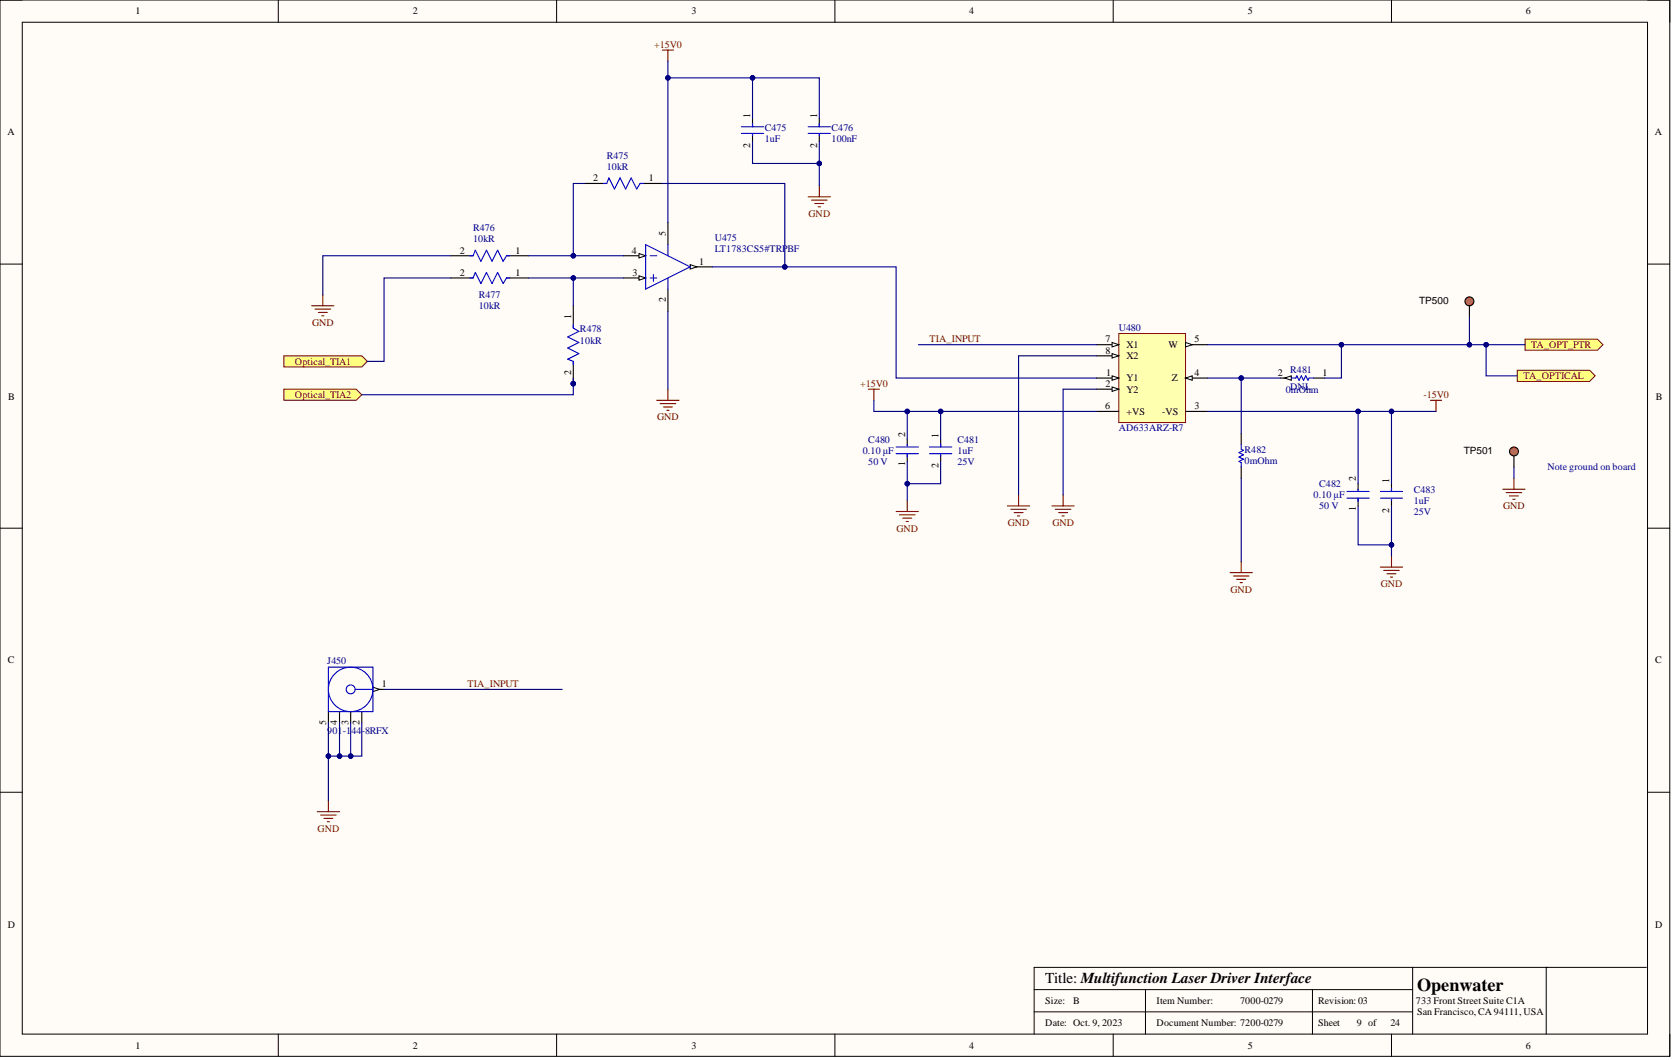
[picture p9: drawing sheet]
<svg xmlns="http://www.w3.org/2000/svg" width="381mm" height="241mm" viewBox="0 0 381 241" stroke-linecap="round" stroke-linejoin="round" font-family="sans-serif">
<defs><g id="words">
<text font-size="4.1" x="322.7" y="225.6">Openwater</text>
<text font-size="3.5" x="238" y="223.8">Title: Multifunction Laser Driver Interface</text>
<g font-size="2.3">
<text x="30.8" y="3.3">1</text>
<text x="94.1" y="3.3">2</text>
<text x="157.5" y="3.3">3</text>
<text x="220.7" y="3.3">4</text>
<text x="284.2" y="3.3">5</text>
<text x="347.5" y="3.3">6</text>
<text x="170.9" y="26.8" transform="rotate(-90 170.9 26.8)">1</text>
<text x="186.1" y="26.8" transform="rotate(-90 186.1 26.8)">1</text>
<text x="1.7" y="30.8">A</text>
<text x="170.9" y="33.7" transform="rotate(-90 170.9 33.7)">2</text>
<text x="186.1" y="33.7" transform="rotate(-90 186.1 33.7)">2</text>
<text x="376.9" y="30.8">A</text>
<text x="135.1" y="41.3">2</text>
<text x="147.8" y="41.3">1</text>
<text x="151.6" y="53.7" transform="rotate(-90 151.6 53.7)">5</text>
<text x="104.7" y="57.7">2</text>
<text x="117.4" y="57.7">1</text>
<text x="143.9" y="57.7">4</text>
<text x="104.7" y="62.8">2</text>
<text x="117.4" y="62.8">1</text>
<text x="144.1" y="62.8">3</text>
<text x="159.2" y="60.2">1</text>
<text x="151.6" y="68.9" transform="rotate(-90 151.6 68.9)">2</text>
<text x="323.2" y="69.1">TP500</text>
<text x="130.1" y="72.6" transform="rotate(-90 130.1 72.6)">1</text>
<text x="251.7" y="78">7</text>
<text x="272" y="78">5</text>
<text x="251.7" y="80.5">8</text>
<text x="256.6" y="79.2">X1</text>
<text x="256.6" y="81.8">X2</text>
<text x="266.1" y="79.2">W</text>
<text x="130.1" y="85.3" transform="rotate(-90 130.1 85.3)">2</text>
<text x="251.7" y="88.1">2</text>
<text x="251.9" y="85.6">1</text>
<text x="256.6" y="86.8">Y1</text>
<text x="256.6" y="89.4">Y2</text>
<text x="266.9" y="86.8">Z</text>
<text x="272" y="85.6">4</text>
<text x="291" y="85.6">2</text>
<text x="301.2" y="85.6">1</text>
<text x="1.9" y="91">B</text>
<text x="251.7" y="93.1">6</text>
<text x="256.6" y="94.4">+VS</text>
<text x="264.7" y="94.4">-VS</text>
<text x="272" y="93.1">3</text>
<text x="377.1" y="91">B</text>
<text x="206.1" y="99.5" transform="rotate(-90 206.1 99.5)">2</text>
<text x="213.7" y="99.7" transform="rotate(-90 213.7 99.7)">1</text>
<text x="206.1" y="106.1" transform="rotate(-90 206.1 106.1)">1</text>
<text x="213.7" y="106.6" transform="rotate(-90 213.7 106.6)">2</text>
<text x="333.4" y="103.3">TP501</text>
<text x="308.8" y="109.6" transform="rotate(-90 308.8 109.6)">2</text>
<text x="316.4" y="109.9" transform="rotate(-90 316.4 109.9)">1</text>
<text x="308.8" y="116.3" transform="rotate(-90 308.8 116.3)">1</text>
<text x="316.4" y="116.7" transform="rotate(-90 316.4 116.7)">2</text>
<text x="1.8" y="151">C</text>
<text x="377" y="151">C</text>
<text x="87" y="156.4">1</text>
<text x="74.3" y="165" transform="rotate(-90 74.3 165)">5</text>
<text x="76.8" y="165.1" transform="rotate(-90 76.8 165.1)">4</text>
<text x="79.3" y="165" transform="rotate(-90 79.3 165)">3</text>
<text x="81.9" y="165" transform="rotate(-90 81.9 165)">2</text>
<text x="1.8" y="211.2">D</text>
<text x="377" y="211.2">D</text>
<text x="238" y="228.6">Size:</text>
<text x="238" y="233.6">Date: Oct. 9, 2023</text>
<text x="244.4" y="228.6">B</text>
<text x="263.4" y="228.6">Item Number:</text>
<text x="263.4" y="233.6">Document Number: 7200-0279</text>
<text x="282.4" y="228.6">7000-0279</text>
<text x="300.2" y="228.6">Revision:03</text>
<text x="300.2" y="233.6">Sheet</text>
<text x="309" y="233.6">9 of</text>
<text x="316.6" y="233.6">24</text>
<text x="322.5" y="228.6">733 Front Street Suite C1A</text>
<text x="322.7" y="231.1">San Francisco, CA 94111, USA</text>
<text x="30.8" y="238.7">1</text>
<text x="94.1" y="238.7">2</text>
<text x="157.5" y="238.7">3</text>
<text x="220.7" y="238.7">4</text>
<text x="284.2" y="238.7">5</text>
<text x="347.5" y="238.7">6</text>
</g>
<g font-size="2.3" fill="#800000">
<text x="149" y="10.9">+15V0</text>
<text x="184.1" y="49.4">GND</text>
<text x="71.1" y="74.2">GND</text>
<text x="211.7" y="78">TIA_INPUT</text>
<text x="67.2" y="83">Optical_TIA1</text>
<text x="348.7" y="79.2">TA_OPT_PTR</text>
<text x="195.9" y="88.1">+15V0</text>
<text x="347" y="86.3">TA_OPTICAL</text>
<text x="67.2" y="90.6">Optical_TIA2</text>
<text x="149.7" y="95.7">GND</text>
<text x="324.2" y="90.6">-15V0</text>
<text x="229.5" y="119.7">GND</text>
<text x="239.7" y="119.7">GND</text>
<text x="342.3" y="115.9">GND</text>
<text x="204.2" y="121">GND</text>
<text x="280.2" y="134.9">GND</text>
<text x="314.4" y="133.6">GND</text>
<text x="106.5" y="156.4">TIA_INPUT</text>
<text x="72.3" y="189.3">GND</text>
</g>
<g font-size="2.3" fill="#000080">
<text x="174.2" y="29.9">C475</text>
<text x="189.4" y="29.9">C476</text>
<text x="174.2" y="32.4">1uF</text>
<text x="189.4" y="32.4">100nF</text>
<text x="138.2" y="38.7">10kR</text>
<text x="138.2" y="36.2">R475</text>
<text x="107.7" y="52.7">R476</text>
<text x="107.7" y="55.2">10kR</text>
<text x="162.8" y="54.9">U475</text>
<text x="162.8" y="57.5">LT1783CS5#TRP</text>
<text x="179.3" y="57.5">BF</text>
<text x="109" y="70.4">10kR</text>
<text x="109" y="67.8">R477</text>
<text x="132.1" y="75.7">R478</text>
<text x="254.8" y="75.4">U480</text>
<text x="132.1" y="78.2">10kR</text>
<text x="292.8" y="89.4">0DNL</text>
<text x="293.8" y="84.8">R481</text>
<text x="294" y="89.4">mOhm</text>
<text x="197.7" y="100.7">C480</text>
<text x="218" y="100.7">C481</text>
<text x="254.8" y="98.2">AD633ARZ-R7</text>
<text x="196.5" y="103.3">0.10 μF</text>
<text x="197.7" y="105.8">50 V</text>
<text x="218" y="105.8">25V</text>
<text x="218" y="103.3">1uF</text>
<text x="283.4" y="105.6">0mOhm</text>
<text x="283.4" y="103">R482</text>
<text x="352.4" y="107.1">Note ground on board</text>
<text x="299.1" y="113.4">0.10 μF</text>
<text x="300.4" y="110.9">C482</text>
<text x="322" y="112.1">C483</text>
<text x="300.4" y="115.9">50 V</text>
<text x="322" y="117.2">25V</text>
<text x="322" y="114.7">1uF</text>
<text x="74.5" y="151.1">J450</text>
<text x="74.5" y="167.1">901-1</text>
<text x="80" y="167.1">44-8RFX</text>
</g>
</g></defs>
<path d="M0 0h380.3v240.5h-380.3z" fill-rule="evenodd" fill="#fffcf8"/>
<path d="M0 0h380.3v240.5h-380.3z" fill="none" stroke="#000" stroke-width=".23"/>
<path d="M5.1 5.1h370.1v230.3h-370.1z" fill-rule="evenodd" fill="#fffcf8"/>
<g fill="none" stroke="#000" stroke-width=".23">
<path d="M0 0h5.1M5.1 5.1h370.1v230.3h-370.1zM63.4 0v5.1M126.8 0v5.1M190.1 0v5.1M253.5 0v5.1M316.9 0v5.1M375.2 0h5.1v5.1M0 60.1h5.1M375.2 60.1h5.1M0 120.2h5.1M375.2 120.2h5.1"/>
<path d="M0 180.3h5.1M375.2 180.3h5.1M63.4 235.4v5.1M126.8 235.4v5.1M190.1 235.4v5.1M235.5 225.3h86.2M235.5 230.3h86.2M253.5 235.4v5.1M260.9 225.3v10.1M298.9 225.3v10.1M316.9 235.4v5.1M321.7 220.2v15.2"/>
<path d="M352.1 220.2v15.2M374.9 220.2h-139.4v15.2M380.3 235.4v5.1"/>
</g>
<path d="M184.1 44.8h5M184.8 45.6h3.6M185.6 46.3h2M186.3 47.1h.5M186.6 42.3v2.5" fill="none" stroke="#800000" stroke-width=".25"/>
<path d="M171.4 27.1v1.8M171.4 30.6v1.5M186.6 27.1v1.8M186.6 30.6v1.5" fill="none" stroke="#000" stroke-width=".25"/>
<path d="M168.8 28.9h5.1M168.8 30.4h5.1M171.4 28.1v.8M171.4 30.6v.3M184.1 28.9h5M184.1 30.4h5M186.6 28.1v.8M186.6 30.6v.3" fill="none" stroke="#00f" stroke-width=".25"/>
<path d="M345.5 84.3h16.5l1.3 1.3-1.3 1.2h-16.5z" fill-rule="evenodd" fill="#ffff80"/>
<path d="M345.5 84.3h16.5l1.3 1.3-1.3 1.2h-16.5z" fill="none" stroke="#800000" stroke-width=".23"/>
<path d="M347.3 77.2h16.5l1.3 1.3-1.3 1.2h-16.5z" fill-rule="evenodd" fill="#ffff80"/>
<path d="M347.3 77.2h16.5l1.3 1.3-1.3 1.2h-16.5z" fill="none" stroke="#800000" stroke-width=".23"/>
<circle cx="344.8" cy="102.8" r="1.01" fill="#fd8300"/>
<g fill="none" stroke="#000" stroke-width=".25">
<path d="M344.8 103.8v2.5"/>
<circle cx="344.8" cy="102.8" r="1.02"/>
</g>
<path d="M342.2 111.4h5.1M343 112.1h3.6M343.8 112.9h2M344.5 113.7h.5M344.8 108.8v2.6" fill="none" stroke="#800000" stroke-width=".25"/>
<circle cx="334.6" cy="68.6" r="1.01" fill="#fd8300"/>
<g fill="none" stroke="#000" stroke-width=".25">
<path d="M334.6 69.6v2.5"/>
<circle cx="334.6" cy="68.6" r="1.01"/>
</g>
<path d="M314.4 129.1h5M315.1 129.9h3.6M315.9 130.6h2M316.6 131.4h.5M316.9 126.6v2.5" fill="none" stroke="#800000" stroke-width=".25"/>
<path d="M254.8 75.9h15.2v20.3h-15.2z" fill-rule="evenodd" fill="#ffffb0"/>
<path d="M254.8 75.9h15.2v20.3h-15.2z" fill="none" stroke="#800000" stroke-width=".23"/>
<path d="M249.7 86.1h5.1" fill="none" stroke="#000" stroke-width=".25"/>
<path d="M253.3 85.6l1.5 .5-1.5 .5z" fill="#f8fcff"/>
<path d="M253.3 85.6l1.5 .5-1.5 .5z" fill="none" stroke="#000" stroke-width=".23"/>
<path d="M249.7 88.6h5.1" fill="none" stroke="#000" stroke-width=".25"/>
<path d="M253.3 88.1l1.5 .5-1.5 .5z" fill="#f8fcff"/>
<path d="M253.3 88.1l1.5 .5-1.5 .5z" fill="none" stroke="#000" stroke-width=".23"/>
<path d="M270 93.7h5.1M270 86.1h5.1" fill="none" stroke="#000" stroke-width=".25"/>
<path d="M270 86.1l1.5-.5v1z" fill="#f8fcff"/>
<path d="M270 86.1l1.5-.5v1z" fill="none" stroke="#000" stroke-width=".23"/>
<path d="M270 78.5h5.1" fill="none" stroke="#000" stroke-width=".25"/>
<path d="M270 78l1.5 .5-1.5 .5z" fill="#f8fcff"/>
<path d="M270 78l1.5 .5-1.5 .5z" fill="none" stroke="#000" stroke-width=".23"/>
<path d="M249.7 78.5h5.1M249.7 93.7h5.1" fill="none" stroke="#000" stroke-width=".25"/>
<path d="M253.3 78l1.5 .5-1.5 .5z" fill="#f8fcff"/>
<path d="M253.3 78l1.5 .5-1.5 .5z" fill="none" stroke="#000" stroke-width=".23"/>
<path d="M249.7 81h5.1" fill="none" stroke="#000" stroke-width=".25"/>
<path d="M253.3 80.5l1.5 .5-1.5 .5z" fill="#f8fcff"/>
<path d="M253.3 80.5l1.5 .5-1.5 .5z" fill="none" stroke="#000" stroke-width=".23"/>
<g fill="none" stroke="#800000" stroke-width=".25">
<path d="M197.7 88.6h2.6M199 88.6v2.5M325.8 91.1h2.5M327 91.1v2.6M204.1 116.4h5M204.8 117.2h3.6M205.6 118h2M206.4 118.7h.5M206.6 113.9v2.5M229.4 115.2h5.1M230.2 115.9h3.5M230.9 116.7h2.1"/>
<path d="M231.7 117.4h.5M232 112.6v2.6M239.6 115.2h5M240.3 115.9h3.6M241.1 116.7h2M241.9 117.4h.5M242.1 112.6v2.6M280.1 130.4h5.1M280.9 131.1h3.5M281.7 131.9h2M282.4 132.6h.5M282.7 127.8v2.6"/>
</g>
<path d="M157.2 60.8h5M206.6 100v1.5M214.2 100v1.8M206.6 103.3v1.7M214.2 103.5v1.5M309.3 110.1v1.5M309.3 113.4v1.8M316.9 110.1v1.8M316.9 113.7v1.5" fill="none" stroke="#000" stroke-width=".25"/>
<g fill="none" stroke="#00f" stroke-width=".25">
<path d="M204.1 103.3h5M204.1 101.8h5M206.6 101.2v.3M206.6 103.3v.7M211.7 103.3h5.1M211.7 101.8h5.1M214.2 101v.8M214.2 103.5v.3M306.8 113.4h5M306.8 111.9h5M309.3 111.4v.2M309.3 113.4v.8"/>
<path d="M314.4 113.4h5M314.4 111.9h5M316.9 111.1v.8M316.9 113.7v.2"/>
</g>
<path d="M157.2 60.2l1.5 .6-1.5 .5z" fill="#f8fcff"/>
<path d="M157.2 60.2l1.5 .6-1.5 .5z" fill="none" stroke="#000" stroke-width=".23"/>
<path d="M142 63.3h5M152.1 65.8v5.1" fill="none" stroke="#000" stroke-width=".25"/>
<path d="M145.5 62.8l1.5 .5-1.5 .5z" fill="#f8fcff"/>
<path d="M145.5 62.8l1.5 .5-1.5 .5z" fill="none" stroke="#000" stroke-width=".23"/>
<path d="M142 58.2h5" fill="none" stroke="#000" stroke-width=".25"/>
<path d="M145.5 57.7l1.5 .5-1.5 .5z" fill="#f8fcff"/>
<path d="M145.5 57.7l1.5 .5-1.5 .5z" fill="none" stroke="#000" stroke-width=".23"/>
<path d="M152.1 50.6v5.1M291.5 86.1h2.6" fill="none" stroke="#000" stroke-width=".25"/>
<path d="M147 55.7l10.2 5.1-10.2 5zM148.1 58.2h1.5M152.1 55.7v2.5M148.1 63.3h1.5M148.8 62.5v1.5M152.1 63.3v2.5" fill="none" stroke="#00f" stroke-width=".25"/>
<path d="M292.6 86.1l1.5-.5v1z" fill="#f8fcff"/>
<path d="M292.6 86.1l1.5-.5v1z" fill="none" stroke="#000" stroke-width=".23"/>
<path d="M282.7 98.7v2.5M299.1 86.1h2.6M282.7 106.3v2.5" fill="none" stroke="#000" stroke-width=".25"/>
<path d="M294.1 86.1h1l.2-.5 .5 1 .6-1 .5 1 .5-1 .5 1 .2-.5h1M282.7 101.2v1.1l.5 .2-1 .5 1 .5-1 .5 1 .5-1 .5 .5 .3v1" fill="none" stroke="#00f" stroke-width=".25"/>
<path d="M149.6 91.1h5M150.3 91.9h3.6M151.1 92.6h2M151.9 93.4h.5M152.1 88.6v2.5" fill="none" stroke="#800000" stroke-width=".25"/>
<path d="M64.6 81h17.8l1.3 1.3-1.3 1.2h-17.8z" fill-rule="evenodd" fill="#ffff80"/>
<path d="M64.6 81h17.8l1.3 1.3-1.3 1.2h-17.8z" fill="none" stroke="#800000" stroke-width=".23"/>
<path d="M64.6 88.6h16.5l1.3 1.3-1.3 1.2h-16.5z" fill-rule="evenodd" fill="#ffff80"/>
<path d="M64.6 88.6h16.5l1.3 1.3-1.3 1.2h-16.5z" fill="none" stroke="#800000" stroke-width=".23"/>
<path d="M150.8 11.4h2.6M152.1 11.4v2.5M71 69.6h5.1M71.7 70.4h3.6M72.5 71.1h2M73.3 71.9h.5M73.5 67.1v2.5" fill="none" stroke="#800000" stroke-width=".25"/>
<path d="M84.9 156.9h2.6M74.8 162v2.5" fill="none" stroke="#000" stroke-width=".25"/>
<g fill="none" stroke="#00f" stroke-width=".25">
<circle cx="79.9" cy="156.9" r="5.1"/>
<circle cx="79.9" cy="156.9" r="1.01"/>
</g>
<path d="M84.9 156.4l1.5 .5-1.5 .5z" fill="#f8fcff"/>
<path d="M84.9 156.4l1.5 .5-1.5 .5z" fill="none" stroke="#000" stroke-width=".23"/>
<path d="M102.7 58.2h5M115.3 58.2h5.1M133.1 41.8h5.1M145.8 41.8h5M102.7 63.3h5M115.3 63.3h5.1M77.3 162v2.5M79.9 162v2.5M82.4 162v2.5" fill="none" stroke="#000" stroke-width=".25"/>
<path d="M107 58.2h.7l.5-1.2 1.3 2.5 1.3-2.5 1.3 2.5 1.2-2.5 1.3 2.5 .7-1.3h.8M137.4 41.8h.8l.5-1.3 1.2 2.5 1.3-2.5 1.3 2.5 1.2-2.5 1.3 2.5 .8-1.2h.7M107 63.3h.7l.5-1.3 1.3 2.5 1.3-2.5 1.3 2.5 1.2-2.5 1.3 2.5 .7-1.2h.8M74.8 151.9h10.1v10.1h-10.1zM80.9 156.9h4" fill="none" stroke="#00f" stroke-width=".25"/>
<path d="M72.3 184.8h5M73 185.5h3.6M73.8 186.3h2M74.5 187.1h.5M74.8 182.2v2.6" fill="none" stroke="#800000" stroke-width=".25"/>
<circle cx="130.6" cy="87.3" r=".51" fill="#000080"/>
<circle cx="130.6" cy="87.3" r=".51" fill="none" stroke="#000080" stroke-width=".23"/>
<path d="M130.6 69.6v5.1M130.6 82.3v5" fill="none" stroke="#000" stroke-width=".25"/>
<circle cx="130.6" cy="87.3" r=".51" fill="#000080"/>
<circle cx="130.6" cy="87.3" r=".51" fill="none" stroke="#000080" stroke-width=".23"/>
<path d="M130.6 73.9v.8l1.2 .7-2.5 1.3 2.5 1.3-2.5 1.2 2.5 1.3-2.5 1.3 1.3 .5v.7" fill="none" stroke="#00f" stroke-width=".25"/>
<path d="M171.4 32.1v5.1h15.2" fill="none" stroke="#000080" stroke-width=".25"/>
<circle cx="186.6" cy="37.2" r=".51" fill="#000080"/>
<circle cx="186.6" cy="37.2" r=".51" fill="none" stroke="#000080" stroke-width=".23"/>
<path d="M209.1 78.5h40.6M199 91.1v2.6h7.6M344.8 106.3v2.5" fill="none" stroke="#000080" stroke-width=".25"/>
<circle cx="206.6" cy="93.7" r=".51" fill="#000080"/>
<circle cx="206.6" cy="93.7" r=".51" fill="none" stroke="#000080" stroke-width=".23"/>
<path d="M249.7 93.7h-35.5v6.3" fill="none" stroke="#000080" stroke-width=".25"/>
<circle cx="214.2" cy="93.7" r=".51" fill="#000080"/>
<circle cx="214.2" cy="93.7" r=".51" fill="none" stroke="#000080" stroke-width=".23"/>
<path d="M214.2 105v5.1h-7.6" fill="none" stroke="#000080" stroke-width=".25"/>
<circle cx="206.6" cy="110.1" r=".51" fill="#000080"/>
<circle cx="206.6" cy="110.1" r=".51" fill="none" stroke="#000080" stroke-width=".23"/>
<path d="M316.9 93.7v16.4" fill="none" stroke="#000080" stroke-width=".25"/>
<circle cx="316.9" cy="93.7" r=".51" fill="#000080"/>
<circle cx="316.9" cy="93.7" r=".51" fill="none" stroke="#000080" stroke-width=".23"/>
<path d="M316.9 115.2v8.8" fill="none" stroke="#000080" stroke-width=".25"/>
<circle cx="316.9" cy="124" r=".51" fill="#000080"/>
<circle cx="316.9" cy="124" r=".51" fill="none" stroke="#000080" stroke-width=".23"/>
<path d="M214.2 93.7h-7.6v6.3" fill="none" stroke="#000080" stroke-width=".25"/>
<circle cx="214.2" cy="93.7" r=".51" fill="#000080"/>
<circle cx="214.2" cy="93.7" r=".51" fill="none" stroke="#000080" stroke-width=".23"/>
<circle cx="206.6" cy="93.7" r=".51" fill="#000080"/>
<circle cx="206.6" cy="93.7" r=".51" fill="none" stroke="#000080" stroke-width=".23"/>
<path d="M309.3 115.2v8.8h7.6v2.6" fill="none" stroke="#000080" stroke-width=".25"/>
<circle cx="316.9" cy="124" r=".51" fill="#000080"/>
<circle cx="316.9" cy="124" r=".51" fill="none" stroke="#000080" stroke-width=".23"/>
<path d="M171.4 27.1v-9.4h15.2v9.4" fill="none" stroke="#000080" stroke-width=".25"/>
<circle cx="171.4" cy="17.7" r=".51" fill="#000080"/>
<circle cx="171.4" cy="17.7" r=".51" fill="none" stroke="#000080" stroke-width=".23"/>
<path d="M206.6 105v8.9" fill="none" stroke="#000080" stroke-width=".25"/>
<circle cx="206.6" cy="110.1" r=".51" fill="#000080"/>
<circle cx="206.6" cy="110.1" r=".51" fill="none" stroke="#000080" stroke-width=".23"/>
<path d="M334.6 72.1v6.4" fill="none" stroke="#000080" stroke-width=".25"/>
<circle cx="334.6" cy="78.5" r=".51" fill="#000080"/>
<circle cx="334.6" cy="78.5" r=".51" fill="none" stroke="#000080" stroke-width=".23"/>
<path d="M338.4 78.5v7.1h7.1" fill="none" stroke="#000080" stroke-width=".25"/>
<circle cx="338.4" cy="78.5" r=".51" fill="#000080"/>
<circle cx="338.4" cy="78.5" r=".51" fill="none" stroke="#000080" stroke-width=".23"/>
<path d="M309.3 93.7h17.7" fill="none" stroke="#000080" stroke-width=".25"/>
<circle cx="309.3" cy="93.7" r=".51" fill="#000080"/>
<circle cx="309.3" cy="93.7" r=".51" fill="none" stroke="#000080" stroke-width=".23"/>
<circle cx="316.9" cy="93.7" r=".51" fill="#000080"/>
<circle cx="316.9" cy="93.7" r=".51" fill="none" stroke="#000080" stroke-width=".23"/>
<path d="M275.1 93.7h34.2v16.4" fill="none" stroke="#000080" stroke-width=".25"/>
<circle cx="309.3" cy="93.7" r=".51" fill="#000080"/>
<circle cx="309.3" cy="93.7" r=".51" fill="none" stroke="#000080" stroke-width=".23"/>
<path d="M275.1 78.5h72.2" fill="none" stroke="#000080" stroke-width=".25"/>
<circle cx="305.5" cy="78.5" r=".51" fill="#000080"/>
<circle cx="305.5" cy="78.5" r=".51" fill="none" stroke="#000080" stroke-width=".23"/>
<circle cx="334.6" cy="78.5" r=".51" fill="#000080"/>
<circle cx="334.6" cy="78.5" r=".51" fill="none" stroke="#000080" stroke-width=".23"/>
<circle cx="338.4" cy="78.5" r=".51" fill="#000080"/>
<circle cx="338.4" cy="78.5" r=".51" fill="none" stroke="#000080" stroke-width=".23"/>
<path d="M275.1 86.1h16.4" fill="none" stroke="#000080" stroke-width=".25"/>
<circle cx="282.7" cy="86.1" r=".51" fill="#000080"/>
<circle cx="282.7" cy="86.1" r=".51" fill="none" stroke="#000080" stroke-width=".23"/>
<path d="M305.5 78.5v7.6h-3.8" fill="none" stroke="#000080" stroke-width=".25"/>
<circle cx="305.5" cy="78.5" r=".51" fill="#000080"/>
<circle cx="305.5" cy="78.5" r=".51" fill="none" stroke="#000080" stroke-width=".23"/>
<path d="M282.7 86.1v12.6" fill="none" stroke="#000080" stroke-width=".25"/>
<circle cx="282.7" cy="86.1" r=".51" fill="#000080"/>
<circle cx="282.7" cy="86.1" r=".51" fill="none" stroke="#000080" stroke-width=".23"/>
<path d="M171.4 17.7h-19.3v32.9M282.7 108.8v19" fill="none" stroke="#000080" stroke-width=".25"/>
<circle cx="152.1" cy="17.7" r=".51" fill="#000080"/>
<circle cx="152.1" cy="17.7" r=".51" fill="none" stroke="#000080" stroke-width=".23"/>
<circle cx="171.4" cy="17.7" r=".51" fill="#000080"/>
<circle cx="171.4" cy="17.7" r=".51" fill="none" stroke="#000080" stroke-width=".23"/>
<path d="M186.6 32.1v10.2M152.1 70.9v17.7" fill="none" stroke="#000080" stroke-width=".25"/>
<circle cx="186.6" cy="37.2" r=".51" fill="#000080"/>
<circle cx="186.6" cy="37.2" r=".51" fill="none" stroke="#000080" stroke-width=".23"/>
<path d="M130.6 63.3v6.3" fill="none" stroke="#000080" stroke-width=".25"/>
<circle cx="130.6" cy="63.3" r=".51" fill="#000080"/>
<circle cx="130.6" cy="63.3" r=".51" fill="none" stroke="#000080" stroke-width=".23"/>
<path d="M102.7 63.3h-15.2v19h-3.8M130.6 86.1v3.8h-48.2" fill="none" stroke="#000080" stroke-width=".25"/>
<circle cx="130.6" cy="87.3" r=".51" fill="#000080"/>
<circle cx="130.6" cy="87.3" r=".51" fill="none" stroke="#000080" stroke-width=".23"/>
<path d="M152.1 13.9v3.8M102.7 58.2h-29.2v8.9" fill="none" stroke="#000080" stroke-width=".25"/>
<circle cx="152.1" cy="17.7" r=".51" fill="#000080"/>
<circle cx="152.1" cy="17.7" r=".51" fill="none" stroke="#000080" stroke-width=".23"/>
<path d="M87.5 156.9h40.5M77.3 164.5v7.6" fill="none" stroke="#000080" stroke-width=".25"/>
<circle cx="77.3" cy="172.1" r=".51" fill="#000080"/>
<circle cx="77.3" cy="172.1" r=".51" fill="none" stroke="#000080" stroke-width=".23"/>
<path d="M79.9 164.5v7.6" fill="none" stroke="#000080" stroke-width=".25"/>
<circle cx="79.9" cy="172.1" r=".51" fill="#000080"/>
<circle cx="79.9" cy="172.1" r=".51" fill="none" stroke="#000080" stroke-width=".23"/>
<path d="M74.8 172.1v10.1" fill="none" stroke="#000080" stroke-width=".25"/>
<circle cx="74.8" cy="172.1" r=".51" fill="#000080"/>
<circle cx="74.8" cy="172.1" r=".51" fill="none" stroke="#000080" stroke-width=".23"/>
<path d="M249.7 81h-17.7v31.6M249.7 88.6h-7.6v24M74.8 164.5v7.6h7.6v-7.6" fill="none" stroke="#000080" stroke-width=".25"/>
<circle cx="74.8" cy="172.1" r=".51" fill="#000080"/>
<circle cx="74.8" cy="172.1" r=".51" fill="none" stroke="#000080" stroke-width=".23"/>
<circle cx="77.3" cy="172.1" r=".51" fill="#000080"/>
<circle cx="77.3" cy="172.1" r=".51" fill="none" stroke="#000080" stroke-width=".23"/>
<circle cx="79.9" cy="172.1" r=".51" fill="#000080"/>
<circle cx="79.9" cy="172.1" r=".51" fill="none" stroke="#000080" stroke-width=".23"/>
<path d="M162.2 60.8h41.9v25.3h45.6" fill="none" stroke="#000080" stroke-width=".25"/>
<circle cx="178.7" cy="60.8" r=".51" fill="#000080"/>
<circle cx="178.7" cy="60.8" r=".51" fill="none" stroke="#000080" stroke-width=".23"/>
<path d="M120.4 58.2h21.6" fill="none" stroke="#000080" stroke-width=".25"/>
<circle cx="130.6" cy="58.2" r=".51" fill="#000080"/>
<circle cx="130.6" cy="58.2" r=".51" fill="none" stroke="#000080" stroke-width=".23"/>
<path d="M133.1 41.8h-2.5v16.4" fill="none" stroke="#000080" stroke-width=".25"/>
<circle cx="130.6" cy="58.2" r=".51" fill="#000080"/>
<circle cx="130.6" cy="58.2" r=".51" fill="none" stroke="#000080" stroke-width=".23"/>
<path d="M150.8 41.8h27.9v19" fill="none" stroke="#000080" stroke-width=".25"/>
<circle cx="178.7" cy="60.8" r=".51" fill="#000080"/>
<circle cx="178.7" cy="60.8" r=".51" fill="none" stroke="#000080" stroke-width=".23"/>
<path d="M120.4 63.3h21.6" fill="none" stroke="#000080" stroke-width=".25"/>
<circle cx="130.6" cy="63.3" r=".51" fill="#000080"/>
<circle cx="130.6" cy="63.3" r=".51" fill="none" stroke="#000080" stroke-width=".23"/>
<use href="#words"/>
</svg>
